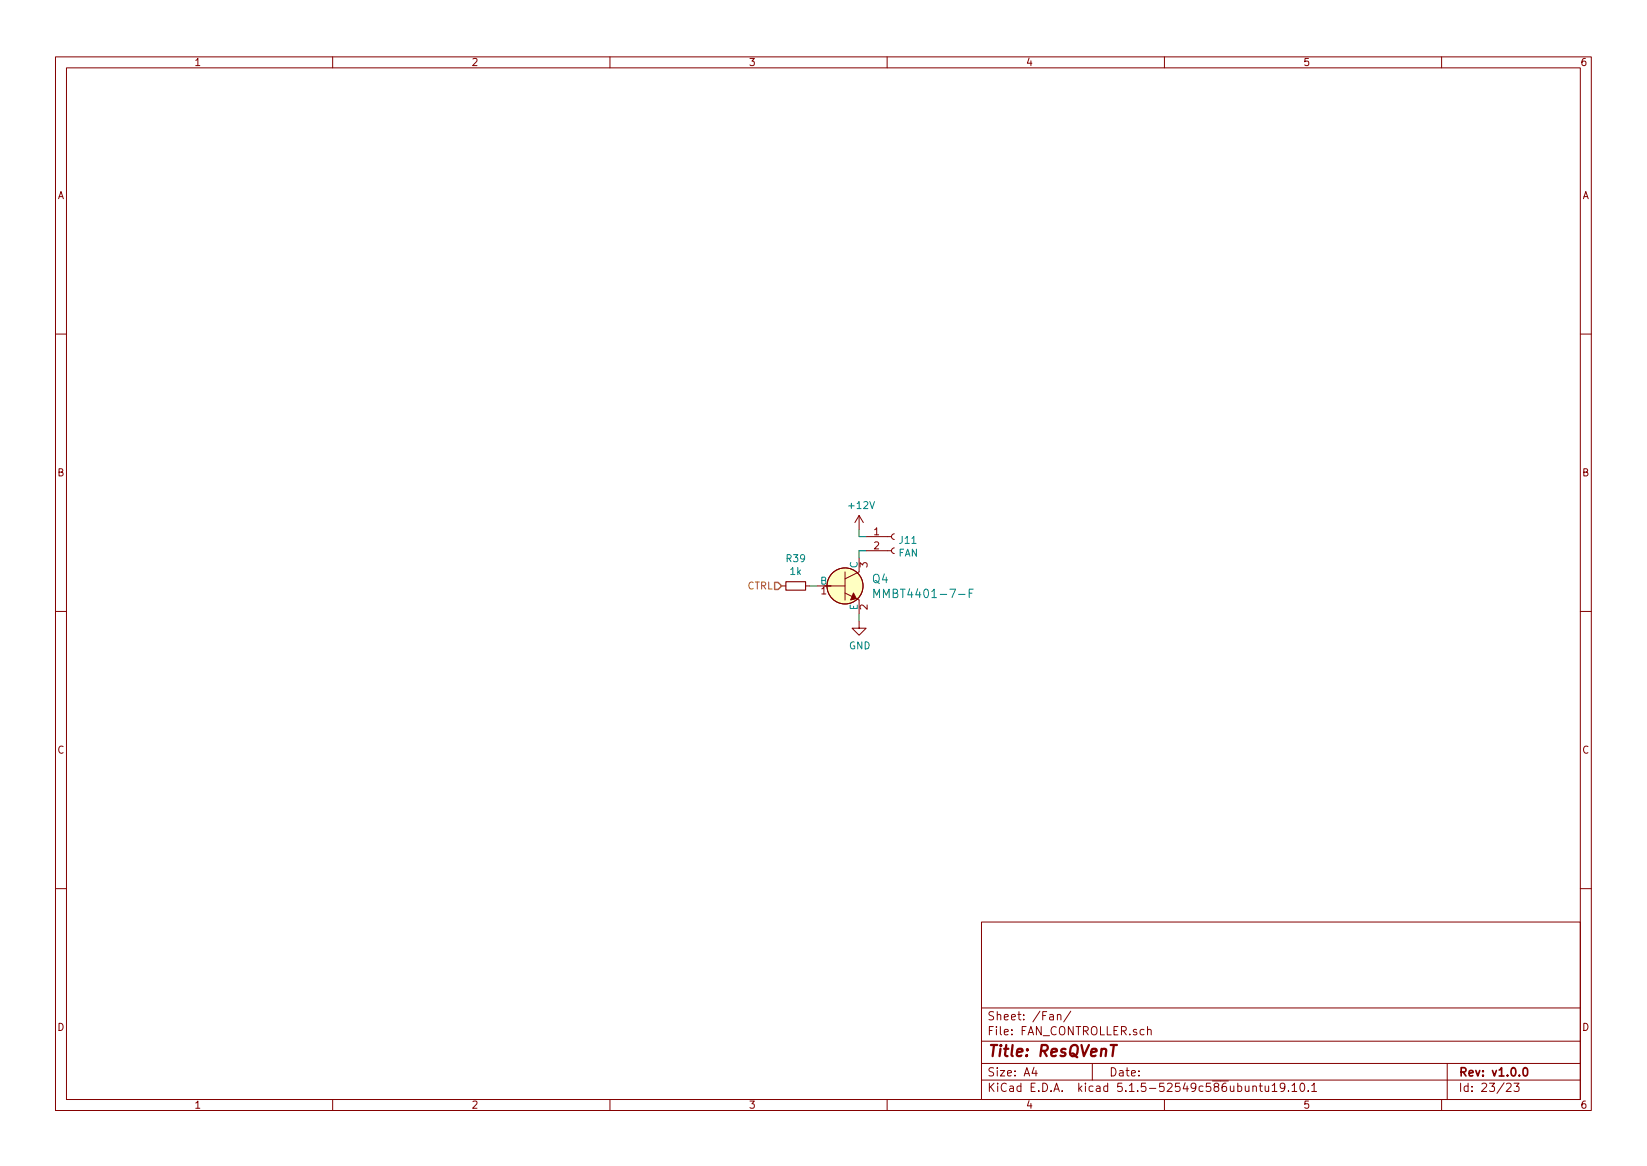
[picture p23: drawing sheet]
EESchema Schematic File Version 4
EELAYER 30 0
EELAYER END
$Descr A4 11693 8268
encoding utf-8
Sheet 23 23
Title "ResQVenT"
Date ""
Rev "v1.0.0"
Comp ""
Comment1 ""
Comment2 ""
Comment3 ""
Comment4 ""
$EndDescr
$Comp
L Connector:Conn_01x02_Female J11
U 1 1
P 6350 3800
F 0 "J11" H 6378 3776 50  0000 L CNN
F 1 "FAN" H 6378 3685 50  0000 L CNN
F 2 "Connector_Molex:Molex_KK-254_AE-6410-02A_1x02_P2.54mm_Vertical" H 6350 3800 50  0001 C CNN
F 3 "~" H 6350 3800 50  0001 C CNN
	1    6350 3800
	1    0    0    -1  
$EndComp
$Comp
L dk_Transistors-Bipolar-BJT-Single:MMBT4401-7-F Q4
U 1 1
P 6000 4150
F 0 "Q4" H 6188 4203 60  0000 L CNN
F 1 "MMBT4401-7-F" H 6188 4097 60  0000 L CNN
F 2 "digikey-footprints:SOT-23-3" H 6200 4350 60  0001 L CNN
F 3 "https://www.diodes.com/assets/Datasheets/ds30039.pdf" H 6200 4450 60  0001 L CNN
F 4 "MMBT4401-FDICT-ND" H 6200 4550 60  0001 L CNN "Digi-Key_PN"
F 5 "MMBT4401-7-F" H 6200 4650 60  0001 L CNN "MPN"
F 6 "Discrete Semiconductor Products" H 6200 4750 60  0001 L CNN "Category"
F 7 "Transistors - Bipolar (BJT) - Single" H 6200 4850 60  0001 L CNN "Family"
F 8 "https://www.diodes.com/assets/Datasheets/ds30039.pdf" H 6200 4950 60  0001 L CNN "DK_Datasheet_Link"
F 9 "/product-detail/en/diodes-incorporated/MMBT4401-7-F/MMBT4401-FDICT-ND/775867" H 6200 5050 60  0001 L CNN "DK_Detail_Page"
F 10 "TRANS NPN 40V 0.6A SMD SOT23-3" H 6200 5150 60  0001 L CNN "Description"
F 11 "Diodes Incorporated" H 6200 5250 60  0001 L CNN "Manufacturer"
F 12 "Active" H 6200 5350 60  0001 L CNN "Status"
	1    6000 4150
	1    0    0    -1  
$EndComp
Wire Wire Line
	6100 3950 6100 3900
Wire Wire Line
	6100 3900 6150 3900
$Comp
L Device:R_Small R39
U 1 1
P 5650 4150
F 0 "R39" V 5454 4150 50  0000 C CNN
F 1 "1k" V 5545 4150 50  0000 C CNN
F 2 "Resistor_SMD:R_0603_1608Metric" H 5650 4150 50  0001 C CNN
F 3 "~" H 5650 4150 50  0001 C CNN
	1    5650 4150
	0    1    1    0   
$EndComp
Wire Wire Line
	5750 4150 5800 4150
$Comp
L power:+12V #PWR0101
U 1 1
P 6100 3750
F 0 "#PWR0101" H 6100 3600 50  0001 C CNN
F 1 "+12V" H 6115 3923 50  0000 C CNN
F 2 "" H 6100 3750 50  0001 C CNN
F 3 "" H 6100 3750 50  0001 C CNN
	1    6100 3750
	1    0    0    -1  
$EndComp
Wire Wire Line
	6100 3750 6100 3800
Wire Wire Line
	6100 3800 6150 3800
$Comp
L power:GND #PWR0154
U 1 1
P 6100 4400
F 0 "#PWR0154" H 6100 4150 50  0001 C CNN
F 1 "GND" H 6105 4227 50  0000 C CNN
F 2 "" H 6100 4400 50  0001 C CNN
F 3 "" H 6100 4400 50  0001 C CNN
	1    6100 4400
	1    0    0    -1  
$EndComp
Wire Wire Line
	6100 4350 6100 4400
Text HLabel 5550 4150 0    50   Input ~ 0
CTRL
$EndSCHEMATC
